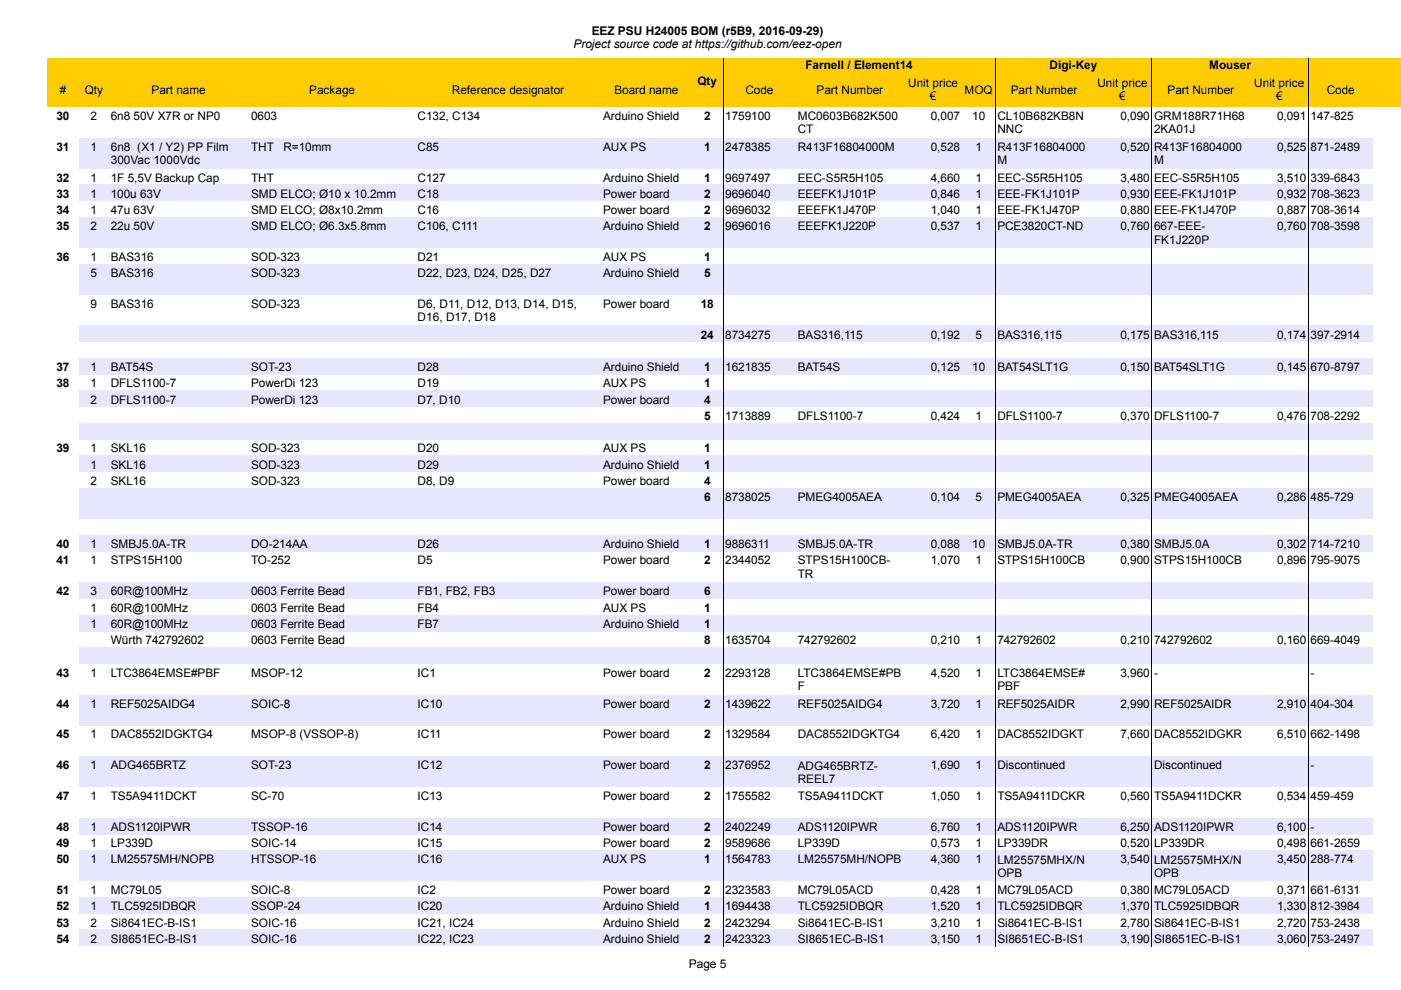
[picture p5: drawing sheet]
<svg xmlns="http://www.w3.org/2000/svg" width="297mm" height="210mm" viewBox="0 0 297 210" stroke-linecap="round" stroke-linejoin="round" font-family="sans-serif">
<defs><g id="words">
<g font-size="2.5">
<text x="121.6" y="10.2">Project source code at https://github.com/eez-open</text>
<text x="125.4" y="7.4">EEZ PSU H24005 BOM (r5B9, 2016-09-29)</text>
<text x="170.8" y="14.7">Farnell / Element14</text>
<text x="222.5" y="14.7">Digi-Key</text>
<text x="256.4" y="14.7">Mouser</text>
<text x="12.7" y="19.9">#</text>
<text x="18" y="19.9">Qty</text>
<text x="32.1" y="19.9">Part name</text>
<text x="65.6" y="19.9">Package</text>
<text x="95.8" y="19.9">Reference designator</text>
<text x="130.3" y="19.9">Board name</text>
<text x="147.9" y="18">Qty</text>
<text x="158" y="19.9">Code</text>
<text x="173.1" y="19.9">Part Number</text>
<text x="192.5" y="18.5">Unit price</text>
<text x="197.2" y="21.3">€</text>
<text x="204.5" y="19.9">MOQ</text>
<text x="214.3" y="19.9">Part Number</text>
<text x="232.7" y="18.5">Unit price</text>
<text x="237.3" y="21.3">€</text>
<text x="247.5" y="19.9">Part Number</text>
<text x="265.9" y="18.5">Unit price</text>
<text x="270.5" y="21.3">€</text>
<text x="281.3" y="19.9">Code</text>
<text x="12" y="25.4">30</text>
<text x="19.2" y="25.4">2</text>
<text x="23.5" y="25.4">6n8 50V X7R or NP0</text>
<text x="53.2" y="25.4">0603</text>
<text x="88.5" y="25.4">C132, C134</text>
<text x="127.9" y="25.4">Arduino Shield</text>
<text x="149.3" y="25.4">2</text>
<text x="153.8" y="25.4">1759100</text>
<text x="169.2" y="25.4">MC0603B682K500</text>
<text x="169.2" y="28.3">CT</text>
<text x="197.3" y="25.4">0,007</text>
<text x="206.1" y="25.4">10</text>
<text x="211.5" y="25.4">CL10B682KB8N</text>
<text x="211.5" y="28.3">NNC</text>
<text x="237.6" y="25.4">0,090</text>
<text x="244.7" y="25.4">GRM188R71H68</text>
<text x="244.7" y="28.3">2KA01J</text>
<text x="270.8" y="25.4">0,091</text>
<text x="277.9" y="25.4">147-825</text>
<text x="12" y="31.9">31</text>
<text x="19.2" y="31.9">1</text>
<text x="23.5" y="32">6n8 (X1 / Y2) PP Film</text>
<text x="23.5" y="34.8">300Vac 1000Vdc</text>
<text x="53.2" y="31.9">THT</text>
<text x="60.1" y="31.9">R=10mm</text>
<text x="88.5" y="31.9">C85</text>
<text x="127.9" y="31.9">AUX PS</text>
<text x="149.3" y="31.9">1</text>
<text x="153.8" y="31.9">2478385</text>
<text x="169.2" y="31.9">R413F16804000M</text>
<text x="197.3" y="31.9">0,528</text>
<text x="206.8" y="31.9">1</text>
<text x="211.5" y="32">R413F16804000</text>
<text x="211.5" y="34.8">M</text>
<text x="237.6" y="31.9">0,520</text>
<text x="244.7" y="32">R413F16804000</text>
<text x="244.7" y="34.8">M</text>
<text x="270.8" y="31.9">0,525</text>
<text x="277.9" y="31.9">871-2489</text>
<text x="12" y="38.5">32</text>
<text x="12" y="41.9">33</text>
<text x="19.2" y="38.5">1</text>
<text x="19.2" y="41.9">1</text>
<text x="23.5" y="38.5">1F 5,5V Backup Cap</text>
<text x="23.5" y="41.9">100u 63V</text>
<text x="53.2" y="38.5">THT</text>
<text x="53.2" y="41.9">SMD ELCO; Ø10 x 10.2mm</text>
<text x="88.5" y="38.5">C127</text>
<text x="88.5" y="41.9">C18</text>
<text x="127.9" y="38.5">Arduino Shield</text>
<text x="127.9" y="41.9">Power board</text>
<text x="149.3" y="38.5">1</text>
<text x="149.3" y="41.9">2</text>
<text x="153.8" y="38.5">9697497</text>
<text x="153.8" y="41.9">9696040</text>
<text x="169.2" y="38.5">EEC-S5R5H105</text>
<text x="169.2" y="41.9">EEEFK1J101P</text>
<text x="197.3" y="38.5">4,660</text>
<text x="197.3" y="41.9">0,846</text>
<text x="206.8" y="38.5">1</text>
<text x="206.8" y="41.9">1</text>
<text x="211.5" y="38.5">EEC-S5R5H105</text>
<text x="211.5" y="41.9">EEE-FK1J101P</text>
<text x="237.6" y="38.5">3,480</text>
<text x="237.6" y="41.9">0,930</text>
<text x="244.7" y="38.5">EEC-S5R5H105</text>
<text x="244.7" y="41.9">EEE-FK1J101P</text>
<text x="270.8" y="38.5">3,510</text>
<text x="270.8" y="41.9">0,932</text>
<text x="277.9" y="38.5">339-6843</text>
<text x="277.9" y="41.9">708-3623</text>
<text x="12" y="45.4">34</text>
<text x="19.2" y="45.4">1</text>
<text x="23.5" y="45.4">47u 63V</text>
<text x="53.2" y="45.4">SMD ELCO; Ø8x10.2mm</text>
<text x="88.5" y="45.4">C16</text>
<text x="127.9" y="45.4">Power board</text>
<text x="149.3" y="45.4">2</text>
<text x="153.8" y="45.4">9696032</text>
<text x="169.2" y="45.4">EEEFK1J470P</text>
<text x="197.3" y="45.4">1,040</text>
<text x="206.8" y="45.4">1</text>
<text x="211.5" y="45.4">EEE-FK1J470P</text>
<text x="237.6" y="45.4">0,880</text>
<text x="244.7" y="45.4">EEE-FK1J470P</text>
<text x="270.8" y="45.4">0,887</text>
<text x="277.9" y="45.4">708-3614</text>
<text x="12" y="48.8">35</text>
<text x="19.2" y="48.8">2</text>
<text x="23.5" y="48.8">22u 50V</text>
<text x="53.2" y="48.8">SMD ELCO; Ø6.3x5.8mm</text>
<text x="88.5" y="48.8">C106, C111</text>
<text x="127.9" y="48.8">Arduino Shield</text>
<text x="149.3" y="48.8">2</text>
<text x="153.8" y="48.8">9696016</text>
<text x="169.2" y="48.8">EEEFK1J220P</text>
<text x="197.3" y="48.8">0,537</text>
<text x="206.8" y="48.8">1</text>
<text x="211.5" y="48.8">PCE3820CT-ND</text>
<text x="237.6" y="48.8">0,760</text>
<text x="244.7" y="48.8">667-EEE-</text>
<text x="244.7" y="51.6">FK1J220P</text>
<text x="270.8" y="48.8">0,760</text>
<text x="277.9" y="48.8">708-3598</text>
<text x="12" y="55.3">36</text>
<text x="19.2" y="55.3">1</text>
<text x="19.2" y="58.8">5</text>
<text x="23.5" y="55.3">BAS316</text>
<text x="23.5" y="58.8">BAS316</text>
<text x="53.2" y="55.3">SOD-323</text>
<text x="53.2" y="58.8">SOD-323</text>
<text x="88.5" y="55.3">D21</text>
<text x="88.5" y="58.8">D22, D23, D24, D25, D27</text>
<text x="127.9" y="55.3">AUX PS</text>
<text x="127.9" y="58.8">Arduino Shield</text>
<text x="149.3" y="55.3">1</text>
<text x="149.3" y="58.8">5</text>
<text x="19.2" y="65.3">9</text>
<text x="23.5" y="65.3">BAS316</text>
<text x="53.2" y="65.3">SOD-323</text>
<text x="88.5" y="65.3">D6, D11, D12, D13, D14, D15,</text>
<text x="127.9" y="65.3">Power board</text>
<text x="148.6" y="65.3">18</text>
<text x="88.5" y="68.2">D16, D17, D18</text>
<text x="148.6" y="71.8">24</text>
<text x="153.8" y="71.8">8734275</text>
<text x="169.2" y="71.8">BAS316,115</text>
<text x="197.3" y="71.8">0,192</text>
<text x="206.8" y="71.8">5</text>
<text x="211.5" y="71.8">BAS316,115</text>
<text x="237.6" y="71.8">0,175</text>
<text x="244.7" y="71.8">BAS316,115</text>
<text x="270.8" y="71.8">0,174</text>
<text x="277.9" y="71.8">397-2914</text>
<text x="12" y="78.7">37</text>
<text x="12" y="82.1">38</text>
<text x="19.2" y="78.7">1</text>
<text x="19.2" y="82.1">1</text>
<text x="23.5" y="78.7">BAT54S</text>
<text x="23.5" y="82.1">DFLS1100-7</text>
<text x="53.2" y="78.7">SOT-23</text>
<text x="53.2" y="82.1">PowerDi 123</text>
<text x="88.5" y="78.7">D28</text>
<text x="88.5" y="82.1">D19</text>
<text x="127.9" y="78.7">Arduino Shield</text>
<text x="127.9" y="82.1">AUX PS</text>
<text x="149.3" y="78.7">1</text>
<text x="149.3" y="82.1">1</text>
<text x="153.8" y="78.7">1621835</text>
<text x="169.2" y="78.7">BAT54S</text>
<text x="197.3" y="78.7">0,125</text>
<text x="206.1" y="78.7">10</text>
<text x="211.5" y="78.7">BAT54SLT1G</text>
<text x="237.6" y="78.7">0,150</text>
<text x="244.7" y="78.7">BAT54SLT1G</text>
<text x="270.8" y="78.7">0,145</text>
<text x="277.9" y="78.7">670-8797</text>
<text x="19.2" y="85.6">2</text>
<text x="23.5" y="85.6">DFLS1100-7</text>
<text x="53.2" y="85.6">PowerDi 123</text>
<text x="88.5" y="85.6">D7, D10</text>
<text x="127.9" y="85.6">Power board</text>
<text x="149.3" y="85.6">4</text>
<text x="149.3" y="89">5</text>
<text x="153.8" y="89">1713889</text>
<text x="169.2" y="89">DFLS1100-7</text>
<text x="197.3" y="89">0,424</text>
<text x="206.8" y="89">1</text>
<text x="211.5" y="89">DFLS1100-7</text>
<text x="237.6" y="89">0,370</text>
<text x="244.7" y="89">DFLS1100-7</text>
<text x="270.8" y="89">0,476</text>
<text x="277.9" y="89">708-2292</text>
<text x="12" y="95.9">39</text>
<text x="19.2" y="95.9">1</text>
<text x="23.5" y="95.9">SKL16</text>
<text x="53.2" y="95.9">SOD-323</text>
<text x="88.5" y="95.9">D20</text>
<text x="127.9" y="95.9">AUX PS</text>
<text x="149.3" y="95.9">1</text>
<text x="19.2" y="99.3">1</text>
<text x="23.5" y="99.3">SKL16</text>
<text x="53.2" y="99.3">SOD-323</text>
<text x="88.5" y="99.3">D29</text>
<text x="127.9" y="99.3">Arduino Shield</text>
<text x="149.3" y="99.3">1</text>
<text x="19.2" y="102.8">2</text>
<text x="23.5" y="102.8">SKL16</text>
<text x="53.2" y="102.8">SOD-323</text>
<text x="88.5" y="102.8">D8, D9</text>
<text x="127.9" y="102.8">Power board</text>
<text x="149.3" y="102.8">4</text>
<text x="149.3" y="106.2">6</text>
<text x="153.8" y="106.2">8738025</text>
<text x="169.2" y="106.2">PMEG4005AEA</text>
<text x="197.3" y="106.2">0,104</text>
<text x="206.8" y="106.2">5</text>
<text x="211.5" y="106.2">PMEG4005AEA</text>
<text x="237.6" y="106.2">0,325</text>
<text x="244.7" y="106.2">PMEG4005AEA</text>
<text x="270.8" y="106.2">0,286</text>
<text x="277.9" y="106.2">485-729</text>
<text x="12" y="116.2">40</text>
<text x="12" y="119.6">41</text>
<text x="19.2" y="116.2">1</text>
<text x="19.2" y="119.6">1</text>
<text x="23.5" y="116.2">SMBJ5.0A-TR</text>
<text x="23.5" y="119.6">STPS15H100</text>
<text x="53.2" y="116.2">DO-214AA</text>
<text x="53.2" y="119.6">TO-252</text>
<text x="88.5" y="116.2">D26</text>
<text x="88.5" y="119.6">D5</text>
<text x="127.9" y="116.2">Arduino Shield</text>
<text x="127.9" y="119.6">Power board</text>
<text x="149.3" y="116.2">1</text>
<text x="149.3" y="119.6">2</text>
<text x="153.8" y="116.2">9886311</text>
<text x="153.8" y="119.6">2344052</text>
<text x="169.2" y="116.2">SMBJ5.0A-TR</text>
<text x="169.2" y="119.7">STPS15H100CB-</text>
<text x="197.3" y="116.2">0,088</text>
<text x="197.3" y="119.6">1,070</text>
<text x="206.1" y="116.2">10</text>
<text x="206.8" y="119.6">1</text>
<text x="211.5" y="116.2">SMBJ5.0A-TR</text>
<text x="211.5" y="119.6">STPS15H100CB</text>
<text x="237.6" y="116.2">0,380</text>
<text x="237.6" y="119.6">0,900</text>
<text x="244.7" y="116.2">SMBJ5.0A</text>
<text x="244.7" y="119.6">STPS15H100CB</text>
<text x="270.8" y="116.2">0,302</text>
<text x="270.8" y="119.6">0,896</text>
<text x="277.9" y="116.2">714-7210</text>
<text x="277.9" y="119.6">795-9075</text>
<text x="169.2" y="122.5">TR</text>
<text x="12" y="126.2">42</text>
<text x="19.2" y="126.2">3</text>
<text x="19.2" y="129.8">1</text>
<text x="23.5" y="126.2">60R@100MHz</text>
<text x="23.5" y="129.8">60R@100MHz</text>
<text x="53.2" y="126.2">0603 Ferrite Bead</text>
<text x="53.2" y="129.8">0603 Ferrite Bead</text>
<text x="88.5" y="126.2">FB1, FB2, FB3</text>
<text x="88.5" y="129.8">FB4</text>
<text x="127.9" y="126.2">Power board</text>
<text x="127.9" y="129.8">AUX PS</text>
<text x="149.3" y="126.2">6</text>
<text x="149.3" y="129.8">1</text>
<text x="19.2" y="133.2">1</text>
<text x="23.5" y="133.2">60R@100MHz</text>
<text x="23.5" y="136.6">Würth 742792602</text>
<text x="53.2" y="133.2">0603 Ferrite Bead</text>
<text x="53.2" y="136.6">0603 Ferrite Bead</text>
<text x="88.5" y="133.2">FB7</text>
<text x="127.9" y="133.2">Arduino Shield</text>
<text x="149.3" y="133.2">1</text>
<text x="149.3" y="136.6">8</text>
<text x="153.8" y="136.6">1635704</text>
<text x="169.2" y="136.6">742792602</text>
<text x="197.3" y="136.6">0,210</text>
<text x="206.8" y="136.6">1</text>
<text x="211.5" y="136.6">742792602</text>
<text x="237.6" y="136.6">0,210</text>
<text x="244.7" y="136.6">742792602</text>
<text x="270.8" y="136.6">0,160</text>
<text x="277.9" y="136.6">669-4049</text>
<text x="12" y="143.5">43</text>
<text x="19.2" y="143.5">1</text>
<text x="23.5" y="143.5">LTC3864EMSE#PBF</text>
<text x="53.2" y="143.5">MSOP-12</text>
<text x="88.5" y="143.5">IC1</text>
<text x="127.9" y="143.5">Power board</text>
<text x="149.3" y="143.5">2</text>
<text x="153.8" y="143.5">2293128</text>
<text x="169.2" y="143.5">LTC3864EMSE#PB</text>
<text x="197.3" y="143.5">4,520</text>
<text x="206.8" y="143.5">1</text>
<text x="211.5" y="143.5">LTC3864EMSE#</text>
<text x="237.6" y="143.5">3,960</text>
<text x="244.7" y="143.5">-</text>
<text x="277.9" y="143.5">-</text>
<text x="169.2" y="146.4">F</text>
<text x="211.5" y="146.4">PBF</text>
<text x="12" y="150">44</text>
<text x="19.2" y="150">1</text>
<text x="23.5" y="150">REF5025AIDG4</text>
<text x="53.2" y="150">SOIC-8</text>
<text x="88.5" y="150">IC10</text>
<text x="127.9" y="150">Power board</text>
<text x="149.3" y="150">2</text>
<text x="153.8" y="150">1439622</text>
<text x="169.2" y="150">REF5025AIDG4</text>
<text x="197.3" y="150">3,720</text>
<text x="206.8" y="150">1</text>
<text x="211.5" y="150">REF5025AIDR</text>
<text x="237.6" y="150">2,990</text>
<text x="244.7" y="150">REF5025AIDR</text>
<text x="270.8" y="150">2,910</text>
<text x="277.9" y="150">404-304</text>
<text x="12" y="156.6">45</text>
<text x="19.2" y="156.6">1</text>
<text x="23.5" y="156.6">DAC8552IDGKTG4</text>
<text x="53.2" y="156.6">MSOP-8 (VSSOP-8)</text>
<text x="88.5" y="156.6">IC11</text>
<text x="127.9" y="156.6">Power board</text>
<text x="149.3" y="156.6">2</text>
<text x="153.8" y="156.6">1329584</text>
<text x="169.2" y="156.6">DAC8552IDGKTG4</text>
<text x="197.3" y="156.6">6,420</text>
<text x="206.8" y="156.6">1</text>
<text x="211.5" y="156.6">DAC8552IDGKT</text>
<text x="237.6" y="156.6">7,660</text>
<text x="244.7" y="156.6">DAC8552IDGKR</text>
<text x="270.8" y="156.6">6,510</text>
<text x="277.9" y="156.6">662-1498</text>
<text x="12" y="163.1">46</text>
<text x="19.2" y="163.1">1</text>
<text x="23.5" y="163.1">ADG465BRTZ</text>
<text x="53.2" y="163.1">SOT-23</text>
<text x="88.5" y="163.1">IC12</text>
<text x="127.9" y="163.1">Power board</text>
<text x="149.3" y="163.1">2</text>
<text x="153.8" y="163.1">2376952</text>
<text x="169.2" y="163.2">ADG465BRTZ-</text>
<text x="169.2" y="166">REEL7</text>
<text x="197.3" y="163.1">1,690</text>
<text x="206.8" y="163.1">1</text>
<text x="211.5" y="163.1">Discontinued</text>
<text x="244.7" y="163.1">Discontinued</text>
<text x="277.9" y="163.1">-</text>
<text x="12" y="169.7">47</text>
<text x="19.2" y="169.7">1</text>
<text x="23.5" y="169.7">TS5A9411DCKT</text>
<text x="53.2" y="169.7">SC-70</text>
<text x="88.5" y="169.7">IC13</text>
<text x="127.9" y="169.7">Power board</text>
<text x="149.3" y="169.7">2</text>
<text x="153.8" y="169.7">1755582</text>
<text x="169.2" y="169.7">TS5A9411DCKT</text>
<text x="197.3" y="169.7">1,050</text>
<text x="206.8" y="169.7">1</text>
<text x="211.5" y="169.7">TS5A9411DCKR</text>
<text x="237.6" y="169.7">0,560</text>
<text x="244.7" y="169.7">TS5A9411DCKR</text>
<text x="270.8" y="169.7">0,534</text>
<text x="277.9" y="169.7">459-459</text>
<text x="12" y="176.2">48</text>
<text x="12" y="179.6">49</text>
<text x="19.2" y="176.2">1</text>
<text x="19.2" y="179.6">1</text>
<text x="23.5" y="176.2">ADS1120IPWR</text>
<text x="23.5" y="179.6">LP339D</text>
<text x="53.2" y="176.2">TSSOP-16</text>
<text x="53.2" y="179.6">SOIC-14</text>
<text x="88.5" y="176.2">IC14</text>
<text x="88.5" y="179.6">IC15</text>
<text x="127.9" y="176.2">Power board</text>
<text x="127.9" y="179.6">Power board</text>
<text x="149.3" y="176.2">2</text>
<text x="149.3" y="179.6">2</text>
<text x="153.8" y="176.2">2402249</text>
<text x="153.8" y="179.6">9589686</text>
<text x="169.2" y="176.2">ADS1120IPWR</text>
<text x="169.2" y="179.6">LP339D</text>
<text x="197.3" y="176.2">6,760</text>
<text x="197.3" y="179.6">0,573</text>
<text x="206.8" y="176.2">1</text>
<text x="206.8" y="179.6">1</text>
<text x="211.5" y="176.2">ADS1120IPWR</text>
<text x="211.5" y="179.6">LP339DR</text>
<text x="237.6" y="176.2">6,250</text>
<text x="237.6" y="179.6">0,520</text>
<text x="244.7" y="176.2">ADS1120IPWR</text>
<text x="244.7" y="179.6">LP339DR</text>
<text x="270.8" y="176.2">6,100</text>
<text x="270.8" y="179.6">0,498</text>
<text x="277.9" y="176.2">-</text>
<text x="277.9" y="179.6">661-2659</text>
<text x="12" y="183.1">50</text>
<text x="19.2" y="183.1">1</text>
<text x="23.5" y="183.1">LM25575MH/NOPB</text>
<text x="53.2" y="183.1">HTSSOP-16</text>
<text x="88.5" y="183.1">IC16</text>
<text x="127.9" y="183.1">AUX PS</text>
<text x="149.3" y="183.1">1</text>
<text x="153.8" y="183.1">1564783</text>
<text x="169.2" y="183.1">LM25575MH/NOPB</text>
<text x="197.3" y="183.1">4,360</text>
<text x="206.8" y="183.1">1</text>
<text x="211.5" y="183.1">LM25575MHX/N</text>
<text x="211.5" y="185.9">OPB</text>
<text x="237.6" y="183.1">3,540</text>
<text x="244.7" y="183.1">LM25575MHX/N</text>
<text x="244.7" y="185.9">OPB</text>
<text x="270.8" y="183.1">3,450</text>
<text x="277.9" y="183.1">288-774</text>
<text x="12" y="189.6">51</text>
<text x="19.2" y="189.6">1</text>
<text x="23.5" y="189.6">MC79L05</text>
<text x="53.2" y="189.6">SOIC-8</text>
<text x="88.5" y="189.6">IC2</text>
<text x="127.9" y="189.6">Power board</text>
<text x="149.3" y="189.6">2</text>
<text x="153.8" y="189.6">2323583</text>
<text x="169.2" y="189.6">MC79L05ACD</text>
<text x="197.3" y="189.6">0,428</text>
<text x="206.8" y="189.6">1</text>
<text x="211.5" y="189.6">MC79L05ACD</text>
<text x="237.6" y="189.6">0,380</text>
<text x="244.7" y="189.6">MC79L05ACD</text>
<text x="270.8" y="189.6">0,371</text>
<text x="277.9" y="189.6">661-6131</text>
<text x="12" y="193">52</text>
<text x="12" y="196.5">53</text>
<text x="19.2" y="193">1</text>
<text x="19.2" y="196.5">2</text>
<text x="23.5" y="193">TLC5925IDBQR</text>
<text x="23.5" y="196.5">Si8641EC-B-IS1</text>
<text x="53.2" y="193">SSOP-24</text>
<text x="53.2" y="196.5">SOIC-16</text>
<text x="88.5" y="193">IC20</text>
<text x="88.5" y="196.5">IC21, IC24</text>
<text x="127.9" y="193">Arduino Shield</text>
<text x="127.9" y="196.5">Arduino Shield</text>
<text x="149.3" y="193">1</text>
<text x="149.3" y="196.5">2</text>
<text x="153.8" y="193">1694438</text>
<text x="153.8" y="196.5">2423294</text>
<text x="169.2" y="193">TLC5925IDBQR</text>
<text x="169.2" y="196.5">Si8641EC-B-IS1</text>
<text x="197.3" y="193">1,520</text>
<text x="197.3" y="196.5">3,210</text>
<text x="206.8" y="193">1</text>
<text x="206.8" y="196.5">1</text>
<text x="211.5" y="193">TLC5925IDBQR</text>
<text x="211.5" y="196.5">Si8641EC-B-IS1</text>
<text x="237.6" y="193">1,370</text>
<text x="237.6" y="196.5">2,780</text>
<text x="244.7" y="193">TLC5925IDBQR</text>
<text x="244.7" y="196.5">Si8641EC-B-IS1</text>
<text x="270.8" y="193">1,330</text>
<text x="270.8" y="196.5">2,720</text>
<text x="277.9" y="193">812-3984</text>
<text x="277.9" y="196.5">753-2438</text>
<text x="12" y="199.9">54</text>
<text x="19.2" y="199.9">2</text>
<text x="23.5" y="199.9">SI8651EC-B-IS1</text>
<text x="53.2" y="199.9">SOIC-16</text>
<text x="88.5" y="199.9">IC22, IC23</text>
<text x="127.9" y="199.9">Arduino Shield</text>
<text x="149.3" y="199.9">2</text>
<text x="153.8" y="199.9">2423323</text>
<text x="169.2" y="199.9">SI8651EC-B-IS1</text>
<text x="197.3" y="199.9">3,150</text>
<text x="206.8" y="199.9">1</text>
<text x="211.5" y="199.9">SI8651EC-B-IS1</text>
<text x="237.6" y="199.9">3,190</text>
<text x="244.7" y="199.9">SI8651EC-B-IS1</text>
<text x="270.8" y="199.9">3,060</text>
<text x="277.9" y="199.9">753-2497</text>
<text x="146" y="205.3">Page 5</text>
</g>
</g></defs>
<path d="M9.9 12.4h287.2v10.3h-287.2z" fill-rule="evenodd" fill="#fc0"/>
<path d="M153.3 12.4v10.3M211 12.4v10.3M244.2 12.4v10.3M277.4 12.4v10.3" fill="none" stroke="#000" stroke-width=".21"/>
<g fill="#e6e6ff">
<path d="M16.7 29.2h274.3v6.5h-274.3z" fill-rule="evenodd"/>
<path d="M16.7 39.2h274.3v3.4h-274.3z" fill-rule="evenodd"/>
<path d="M16.7 46.1h274.3v6.5h-274.3z" fill-rule="evenodd"/>
<path d="M16.7 56h274.3v6.5h-274.3z" fill-rule="evenodd"/>
<path d="M16.7 69.1h274.3v3.4h-274.3z" fill-rule="evenodd"/>
<path d="M16.7 76h274.3v3.4h-274.3z" fill-rule="evenodd"/>
<path d="M16.7 82.8h274.3v3.5h-274.3z" fill-rule="evenodd"/>
<path d="M16.7 89.7h274.3v3.5h-274.3z" fill-rule="evenodd"/>
<path d="M16.7 96.6h274.3v3.4h-274.3z" fill-rule="evenodd"/>
<path d="M16.7 103.5h274.3v6.5h-274.3z" fill-rule="evenodd"/>
<path d="M16.7 113.4h274.3v3.5h-274.3z" fill-rule="evenodd"/>
<path d="M16.7 123.4h274.3v3.6h-274.3z" fill-rule="evenodd"/>
<path d="M16.7 130.5h274.3v3.4h-274.3z" fill-rule="evenodd"/>
<path d="M16.7 137.3h274.3v3.5h-274.3z" fill-rule="evenodd"/>
<path d="M16.7 147.3h274.3v6.5h-274.3z" fill-rule="evenodd"/>
<path d="M16.7 160.4h274.3v6.5h-274.3z" fill-rule="evenodd"/>
<path d="M16.7 173.4h274.3v3.5h-274.3z" fill-rule="evenodd"/>
<path d="M16.7 180.3h274.3v6.6h-274.3z" fill-rule="evenodd"/>
<path d="M16.7 190.3h274.3v3.4h-274.3z" fill-rule="evenodd"/>
<path d="M16.7 197.1h274.3v3.5h-274.3z" fill-rule="evenodd"/>
</g>
<path d="M153.3 22.7v177.9M211 22.7v177.9M244.2 22.7v177.9M277.4 22.7v177.9" fill="none" stroke="#000" stroke-width=".21"/>
<use href="#words"/>
</svg>
